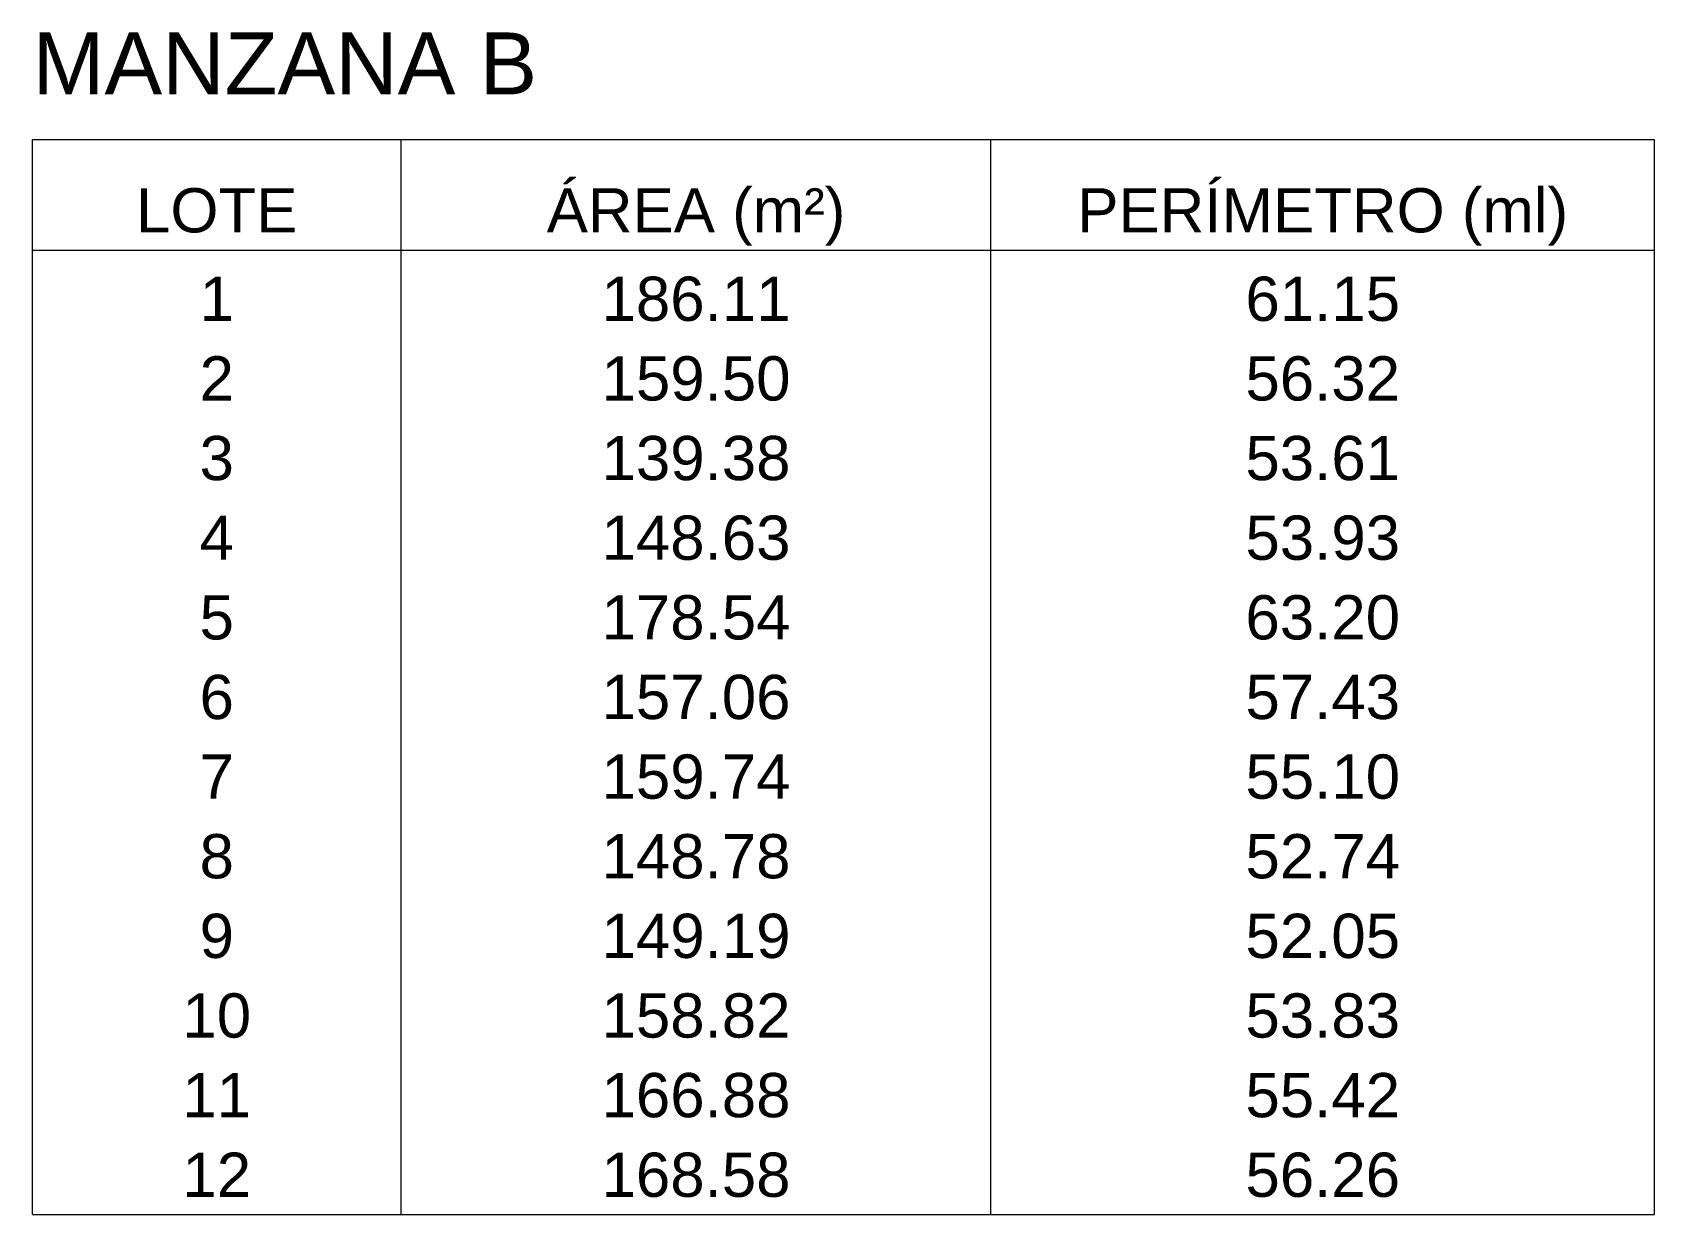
# Model space of a CAD drawing. Header units: metres. Extents: x 295850 to 310263, y 8095845 to 8104014.
# Drawn here: x 297195.17 to 297239.17, y 8096423.32 to 8096455.38 of the extents above; entities that cross this region are included whole.
import ezdxf
from ezdxf.enums import TextEntityAlignment as Align

# ---------------------------------------------------------------- set-up
doc = ezdxf.new("R2010")
doc.units = ezdxf.units.M
doc.layers.add('CUADROS', color=7, linetype='Continuous', lineweight=13)
doc.styles.add('ARIAL', font='arial.ttf')

msp = doc.modelspace()

# ---------------------------------------------------------------- linework, layer by layer
at = {"layer": 'CUADROS'}
for p, q in [((297195.174, 8096452.478), (297239.174, 8096452.478)), ((297195.174, 8096423.318), (297195.174, 8096452.478)), ((297205.174, 8096423.318), (297205.174, 8096452.478)), ((297221.174, 8096423.318), (297221.174, 8096452.478)), ((297239.174, 8096423.318), (297239.174, 8096452.478)), ((297195.174, 8096449.478), (297239.174, 8096449.478)), ((297195.174, 8096423.318), (297239.174, 8096423.318))]:
    msp.add_line(p, q, dxfattribs=at)

# ---------------------------------------------------------------- texts
at = {"layer": 'CUADROS', "style": 'ARIAL'}
msp.add_text('MANZANA B', height=1.68, dxfattribs=at).set_placement((297195.174, 8096453.198), align=Align.BOTTOM_LEFT)
for s, p in [('ÁREA (m²)', (297213.174, 8096450.558)), ('PERÍMETRO (ml)', (297230.174, 8096450.558)), ('LOTE', (297200.174, 8096450.558)), ('1', (297200.174, 8096448.158)), ('186.11', (297213.174, 8096448.158)), ('61.15', (297230.174, 8096448.158)), ('2', (297200.174, 8096445.998)), ('159.50', (297213.174, 8096445.998)), ('56.32', (297230.174, 8096445.998)), ('3', (297200.174, 8096443.838)), ('139.38', (297213.174, 8096443.838)), ('53.61', (297230.174, 8096443.838)), ('4', (297200.174, 8096441.678)), ('148.63', (297213.174, 8096441.678)), ('53.93', (297230.174, 8096441.678)), ('5', (297200.174, 8096439.518)), ('178.54', (297213.174, 8096439.518)), ('63.20', (297230.174, 8096439.518)), ('6', (297200.174, 8096437.358)), ('157.06', (297213.174, 8096437.358)), ('57.43', (297230.174, 8096437.358)), ('7', (297200.174, 8096435.198)), ('159.74', (297213.174, 8096435.198)), ('55.10', (297230.174, 8096435.198)), ('8', (297200.174, 8096433.038)), ('148.78', (297213.174, 8096433.038)), ('52.74', (297230.174, 8096433.038)), ('9', (297200.174, 8096430.878)), ('149.19', (297213.174, 8096430.878)), ('52.05', (297230.174, 8096430.878)), ('10', (297200.174, 8096428.718)), ('158.82', (297213.174, 8096428.718)), ('53.83', (297230.174, 8096428.718)), ('11', (297200.174, 8096426.558)), ('166.88', (297213.174, 8096426.558)), ('55.42', (297230.174, 8096426.558)), ('12', (297200.174, 8096424.398)), ('168.58', (297213.174, 8096424.398)), ('56.26', (297230.174, 8096424.398))]:
    msp.add_text(s, height=1.2, dxfattribs=at).set_placement(p, align=Align.MIDDLE_CENTER)

doc.saveas('drawing.dxf')
